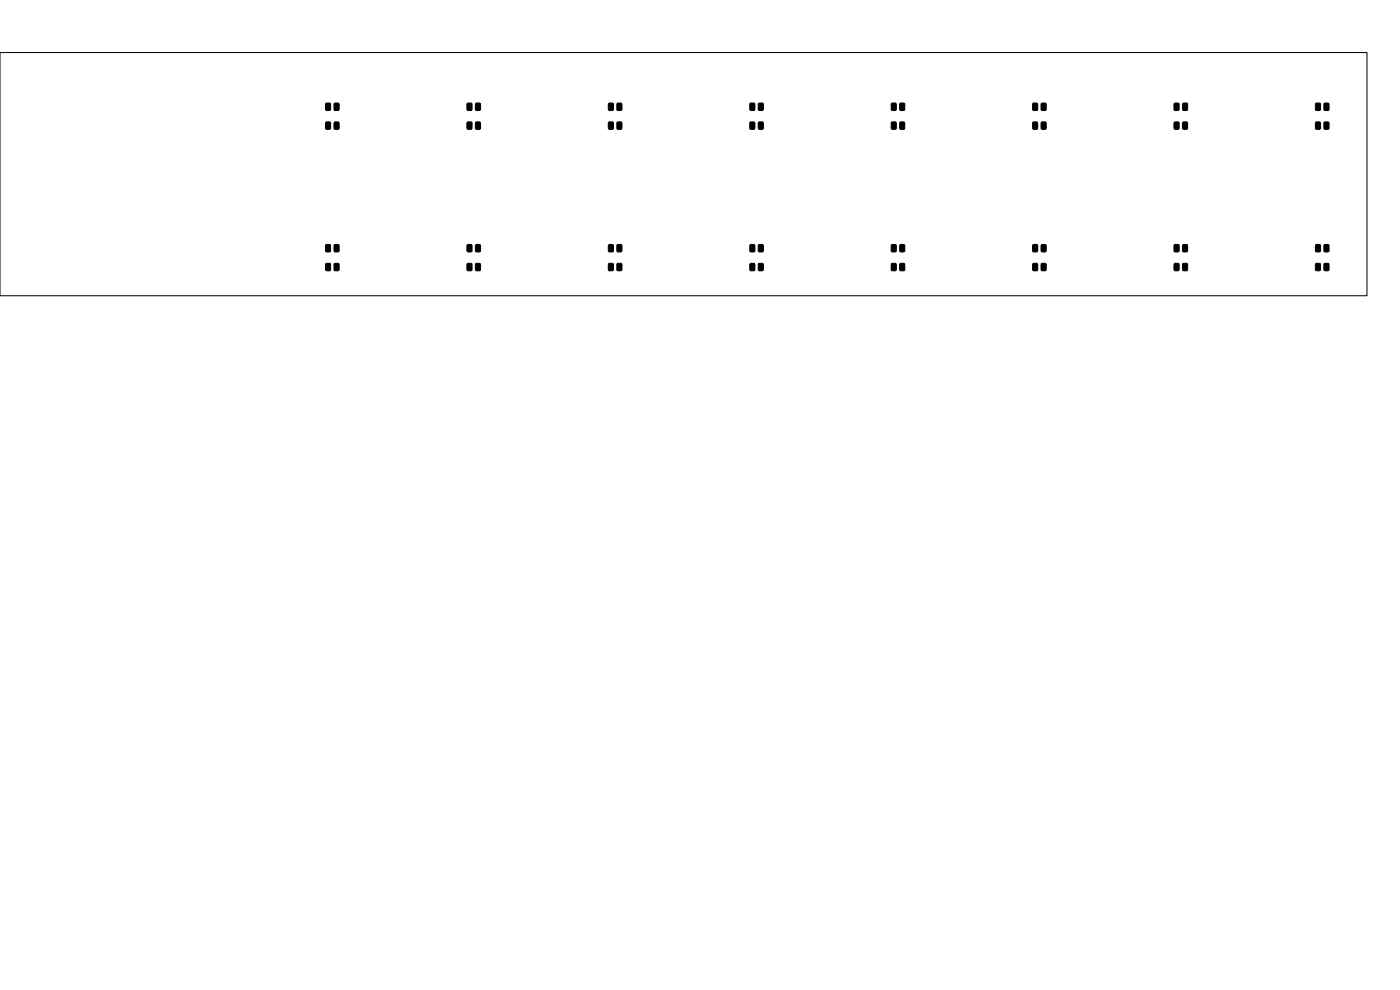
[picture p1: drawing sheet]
<svg xmlns="http://www.w3.org/2000/svg" width="297mm" height="210mm" viewBox="0 0 297 210" stroke-linecap="round" stroke-linejoin="round" font-family="sans-serif">
<g fill="#000" stroke="#000" stroke-width=".21">
<path d="M69.1 21.9h.8l.2 .1v1.2l-.1 .2-.7 .1-.2-.2zM69.1 25.9h.8l.2 .1v1.2l-.1 .2-.7 .1-.2-.2zM70.9 25.9h.8l.2 .1 .1 1.2-.2 .2-.7 .1-.2-.2zM70.9 21.9h.8l.2 .1 .1 1.2-.2 .2-.7 .1-.2-.2zM99.1 21.9h.8l.2 .1v1.2l-.1 .2-.7 .1-.2-.2zM99.1 25.9h.8l.2 .1v1.2l-.1 .2-.7 .1-.2-.2zM100.9 25.9h.8l.2 .1 .1 1.2-.2 .2-.7 .1-.2-.2zM100.9 21.9h.8l.2 .1 .1 1.2-.2 .2-.7 .1-.2-.2zM129.1 21.9h.8l.2 .1 .1 1.2-.2 .2-.7 .1-.2-.2zM129.1 25.9h.8l.2 .1 .1 1.2-.2 .2-.7 .1-.2-.2zM130.9 25.9h.8l.2 .1v1.2l-.1 .2-.7 .1-.2-.2zM130.9 21.9h.8l.2 .1v1.2l-.1 .2-.7 .1-.2-.2z"/>
<path d="M159.1 21.9h.8l.2 .1 .1 1.2-.2 .2-.7 .1-.2-.2zM159.1 25.9h.8l.2 .1 .1 1.2-.2 .2-.7 .1-.2-.2zM160.9 25.9h.8l.2 .1v1.2l-.1 .2-.7 .1-.2-.2zM160.9 21.9h.8l.2 .1v1.2l-.1 .2-.7 .1-.2-.2zM189.1 21.9h.8l.2 .1v1.2l-.1 .2-.7 .1-.2-.2zM189.1 25.9h.8l.2 .1v1.2l-.1 .2-.7 .1-.2-.2zM190.9 25.9h.8l.2 .1 .1 1.2-.2 .2-.7 .1-.2-.2zM190.9 21.9h.8l.2 .1 .1 1.2-.2 .2-.7 .1-.2-.2zM219.1 21.9h.8l.2 .1v1.2l-.1 .2-.7 .1-.2-.2zM219.1 25.9h.8l.2 .1v1.2l-.1 .2-.7 .1-.2-.2zM220.9 25.9h.8l.2 .1 .1 1.2-.2 .2-.7 .1-.2-.2zM220.9 21.9h.8l.2 .1 .1 1.2-.2 .2-.7 .1-.2-.2z"/>
<path d="M249.1 21.9h.8l.2 .1 .1 1.2-.2 .2-.7 .1-.2-.2zM249.1 25.9h.8l.2 .1 .1 1.2-.2 .2-.7 .1-.2-.2zM250.9 25.9h.8l.2 .1v1.2l-.1 .2-.7 .1-.2-.2zM250.9 21.9h.8l.2 .1v1.2l-.1 .2-.7 .1-.2-.2zM279.1 21.9h.8l.2 .1v1.2l-.1 .2-.7 .1-.2-.2zM279.1 25.9h.8l.2 .1v1.2l-.1 .2-.7 .1-.2-.2zM280.9 25.9h.8l.2 .1 .1 1.2-.2 .2-.7 .1-.2-.2zM280.9 21.9h.8l.2 .1 .1 1.2-.2 .2-.7 .1-.2-.2zM69.1 51.9h.8l.2 .1v1.2l-.1 .2h-.7l-.2-.1zM69.1 55.9h.8l.2 .1v1.2l-.1 .2h-.7l-.2-.1zM70.9 55.9h.8l.2 .1 .1 1.2-.2 .2h-.7l-.2-.1zM70.9 51.9h.8l.2 .1 .1 1.2-.2 .2h-.7l-.2-.1z"/>
<path d="M99.1 51.9h.8l.2 .1v1.2l-.1 .2h-.7l-.2-.1zM99.1 55.9h.8l.2 .1v1.2l-.1 .2h-.7l-.2-.1zM100.9 55.9h.8l.2 .1 .1 1.2-.2 .2h-.7l-.2-.1zM100.9 51.9h.8l.2 .1 .1 1.2-.2 .2h-.7l-.2-.1zM129.1 51.9h.8l.2 .1 .1 1.2-.2 .2h-.7l-.2-.1zM129.1 55.9h.8l.2 .1 .1 1.2-.2 .2h-.7l-.2-.1zM130.9 55.9h.8l.2 .1v1.2l-.1 .2h-.7l-.2-.1zM130.9 51.9h.8l.2 .1v1.2l-.1 .2h-.7l-.2-.1zM159.1 51.9h.8l.2 .1 .1 1.2-.2 .2h-.7l-.2-.1zM159.1 55.9h.8l.2 .1 .1 1.2-.2 .2h-.7l-.2-.1zM160.9 55.9h.8l.2 .1v1.2l-.1 .2h-.7l-.2-.1zM160.9 51.9h.8l.2 .1v1.2l-.1 .2h-.7l-.2-.1z"/>
<path d="M189.1 51.9h.8l.2 .1v1.2l-.1 .2h-.7l-.2-.1zM189.1 55.9h.8l.2 .1v1.2l-.1 .2h-.7l-.2-.1zM190.9 55.9h.8l.2 .1 .1 1.2-.2 .2h-.7l-.2-.1zM190.9 51.9h.8l.2 .1 .1 1.2-.2 .2h-.7l-.2-.1zM219.1 51.9h.8l.2 .1v1.2l-.1 .2h-.7l-.2-.1zM219.1 55.9h.8l.2 .1v1.2l-.1 .2h-.7l-.2-.1zM220.9 55.9h.8l.2 .1 .1 1.2-.2 .2h-.7l-.2-.1zM220.9 51.9h.8l.2 .1 .1 1.2-.2 .2h-.7l-.2-.1zM249.1 51.9h.8l.2 .1 .1 1.2-.2 .2h-.7l-.2-.1zM249.1 55.9h.8l.2 .1 .1 1.2-.2 .2h-.7l-.2-.1zM250.9 55.9h.8l.2 .1v1.2l-.1 .2h-.7l-.2-.1zM250.9 51.9h.8l.2 .1v1.2l-.1 .2h-.7l-.2-.1z"/>
<path d="M279.1 51.9h.8l.2 .1v1.2l-.1 .2h-.7l-.2-.1zM279.1 55.9h.8l.2 .1v1.2l-.1 .2h-.7l-.2-.1zM280.9 55.9h.8l.2 .1 .1 1.2-.2 .2h-.7l-.2-.1zM280.9 51.9h.8l.2 .1 .1 1.2-.2 .2h-.7l-.2-.1z"/>
</g>
<path d="M0 11.2h290v51.5h-290z" fill="none" stroke="#000" stroke-width=".21"/>
</svg>
